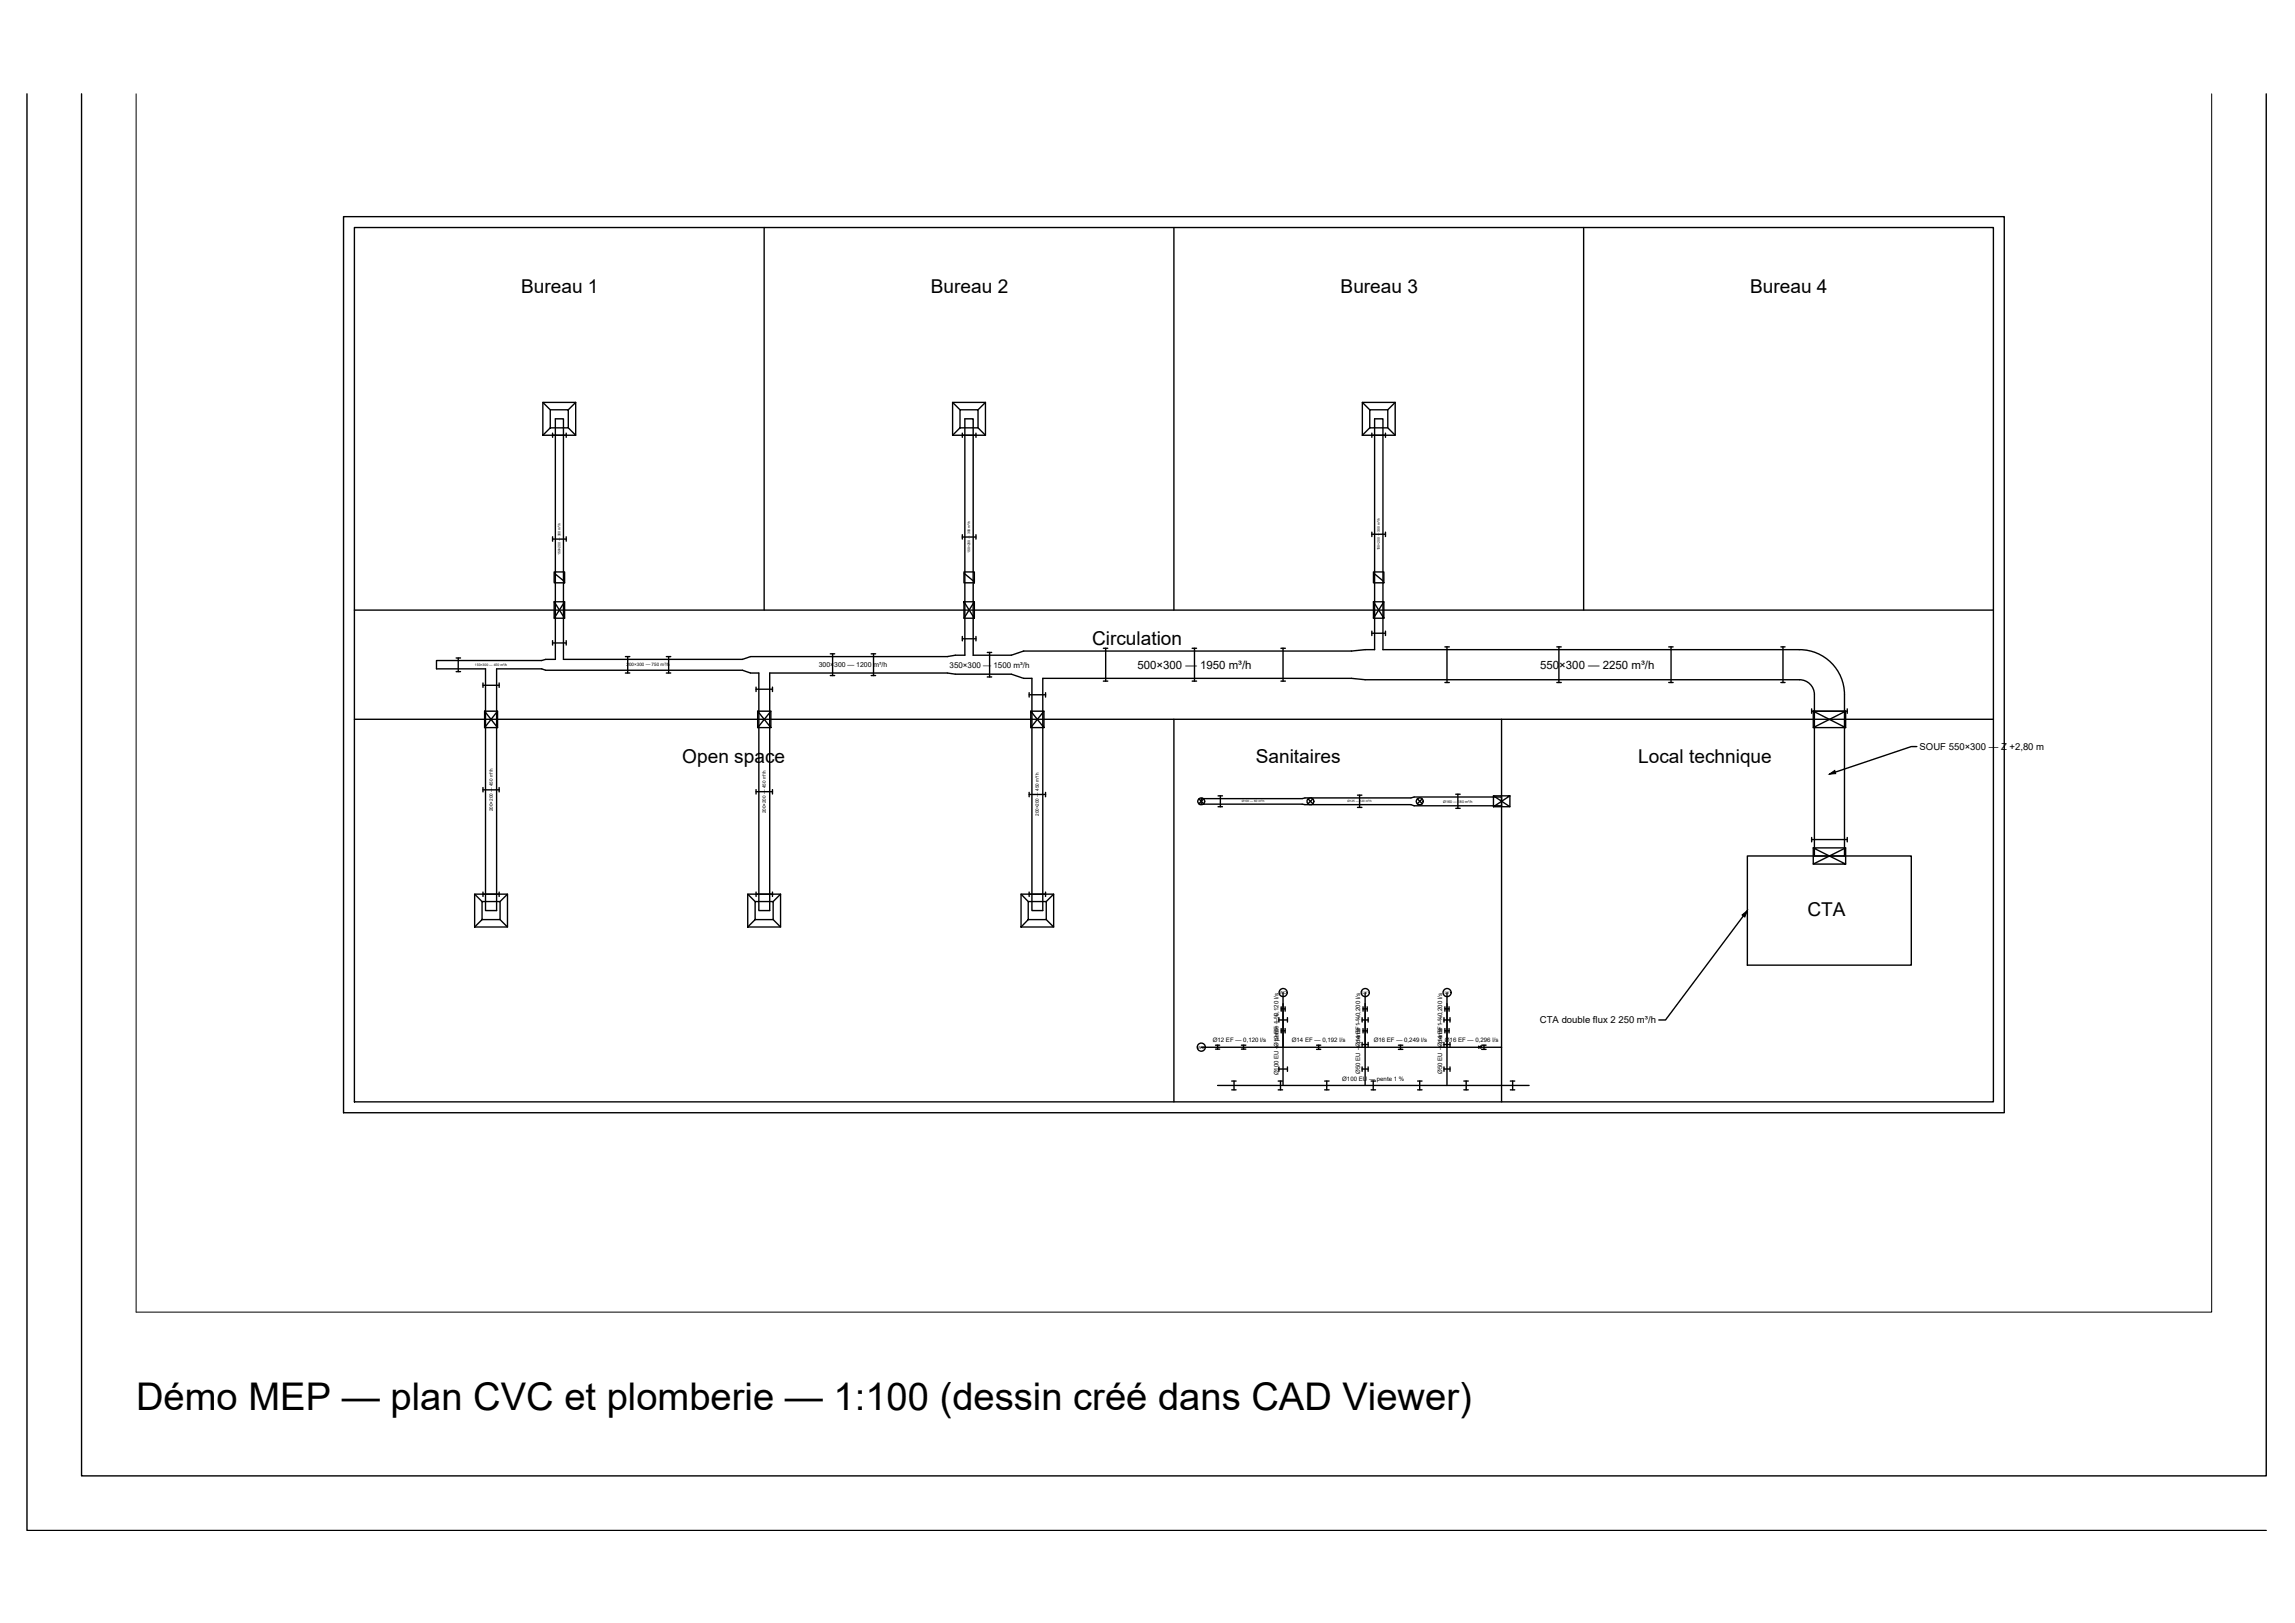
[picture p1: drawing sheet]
<svg xmlns="http://www.w3.org/2000/svg" width="420mm" height="297mm" viewBox="0 0 420 297" stroke-linecap="round" stroke-linejoin="round" font-family="sans-serif">
<defs><g id="words">
<text font-size="7" x="24.9" y="258.1">Démo MEP — plan CVC et plomberie — 1:100 (dessin créé dans CAD Viewer)</text>
<g font-size="3.5">
<text x="95.4" y="53.7">Bureau 1</text>
<text x="170.4" y="53.7">Bureau 2</text>
<text x="245.4" y="53.7">Bureau 3</text>
<text x="320.4" y="53.7">Bureau 4</text>
<text x="199.9" y="118.1">Circulation</text>
<text x="124.9" y="139.6">Open space</text>
<text x="229.9" y="139.6">Sanitaires</text>
<text x="299.9" y="139.6">Local technique</text>
<text x="330.9" y="167.7">CTA</text>
</g>
<g font-size="2.1">
<text x="208.2" y="122.4">500×300 — 1950 m³/h</text>
<text x="282" y="122.4">550×300 — 2250 m³/h</text>
</g>
<g font-size="1.7">
<text x="351.4" y="137.3">SOUF 550×300 — Z +2,80 m</text>
<text x="281.9" y="187.3">CTA double flux 2 250 m³/h</text>
</g>
<text font-size="1.5" x="173.8" y="122.2">350×300 — 1500 m³/h</text>
<text font-size="1.3" x="149.9" y="122.1">300×300 — 1200 m³/h</text>
<g font-size="1.1">
<text x="222" y="190.8">Ø12 EF — 0,120 l/s</text>
<text x="234" y="191.6" transform="rotate(-90 234 191.6)">Ø12 EF — 0,120 l/s</text>
<text x="236.5" y="190.8">Ø14 EF — 0,192 l/s</text>
<text x="249" y="191.6" transform="rotate(-90 249 191.6)">Ø14 EF — 0,200 l/s</text>
<text x="251.5" y="190.8">Ø16 EF — 0,249 l/s</text>
<text x="264" y="191.6" transform="rotate(-90 264 191.6)">Ø14 EF — 0,200 l/s</text>
<text x="264.5" y="190.8">Ø16 EF — 0,296 l/s</text>
<text x="234" y="196.8" transform="rotate(-90 234 196.8)">Ø100 EU — pente 1 %</text>
<text x="245.7" y="197.8">Ø100 EU — pente 1 %</text>
<text x="249" y="196.5" transform="rotate(-90 249 196.5)">Ø50 EU — pente 1 %</text>
<text x="264" y="196.5" transform="rotate(-90 264 196.5)">Ø50 EU — pente 1 %</text>
</g>
<g font-size=".8">
<text x="114.7" y="121.9">200×300 — 750 m³/h</text>
<text x="90.2" y="148.5" transform="rotate(-90 90.2 148.5)">200×200 — 450 m³/h</text>
<text x="140.2" y="148.9" transform="rotate(-90 140.2 148.9)">200×200 — 450 m³/h</text>
<text x="190.2" y="149.3" transform="rotate(-90 190.2 149.3)">200×200 — 450 m³/h</text>
</g>
<g font-size=".7">
<text x="264.2" y="146.9">Ø160 — 180 m³/h</text>
<text x="234.3" y="181.9">WC</text>
<text x="249.5" y="181.9">LV</text>
<text x="264.5" y="181.9">LV</text>
<text x="219.3" y="191.9">WC</text>
</g>
<g font-size=".6">
<text x="102.6" y="101.6" transform="rotate(-90 102.6 101.6)">150×200 — 300 m³/h</text>
<text x="177.6" y="101.2" transform="rotate(-90 177.6 101.2)">150×200 — 300 m³/h</text>
<text x="252.6" y="100.7" transform="rotate(-90 252.6 100.7)">150×200 — 300 m³/h</text>
<text x="86.9" y="121.9">150×300 — 450 m³/h</text>
<text x="227.4" y="146.8">Ø100 — 60 m³/h</text>
<text x="246.7" y="146.8">Ø125 — 120 m³/h</text>
</g>
</g></defs>
<!-- layer: A-MURS -->
<path d="M62.9 39.7h304v164h-304zM64.9 41.6h300v160.1h-300zM139.9 41.6v70.1M214.9 41.6v70.1M289.9 41.6v70.1M64.9 111.7h300M64.9 131.6h300M214.9 131.6v70.1M274.9 131.6v70.1M319.9 156.7h30v19.9h-30z" fill="none" stroke="#000" stroke-width=".25"/>
<!-- layer: MEP-CVC-SOUF -->
<g fill="none" stroke="#000" stroke-width=".25">
<path d="M99.4 73.6h6v6.1h-6zM99.4 73.6l1.3 1.4M100.7 78.3h3.3v-3.3h-3.3v3.3l-1.3 1.4M101.7 76.7h1.5v44h32.7l1.5-.5h36l1.5-.3h1.7v-43.2h1.6v43.2h7l2.2-.7h60l2.5-.3h1.8v-42.2h1.5v42.2h76.2a8.2 8.2 0 0 1 8.3 8.2v29.6h-5.5v-29.6a2.73 2.73 0 0 0-2.8-2.7h-79.5l-2.5-.3h-56.5v42.6h-2v-42.6h-1.5l-2.2-.7h-10.3l-1.5-.2h-32.5v43.5h-2v-43.5h-1.5l-1.5-.5h-36l-.7-.3h-8.3v44.3h-2v-44.3h-9v-1.5h19.3l.7-.2h1.8zM104 78.3l1.4 1.4M105.4 73.6l-1.4 1.4M174.4 73.6h6v6.1h-6zM174.4 73.6l1.4 1.4M175.8 78.3h3.3v-3.3h-3.3v3.3l-1.4 1.4M179.1 78.3l1.3 1.4M180.4 73.6l-1.3 1.4M249.4 73.6h6v6.1h-6z"/>
<path d="M249.4 73.6l1.4 1.4M250.8 78.3h3.3v-3.3h-3.3v3.3l-1.4 1.4M254.1 78.3l1.3 1.4M255.4 73.6l-1.3 1.4M350.9 136.6h-1l-15 5.1M86.9 163.6h6v6.1h-6zM86.9 163.6l1.4 1.4M88.3 168.3h3.3v-3.3h-3.3v3.3l-1.4 1.4M91.6 168.3l1.3 1.4M92.9 163.6l-1.3 1.4M136.9 163.6h6v6.1h-6zM136.9 163.6l1.3 1.4"/>
<path d="M138.2 168.3h3.3v-3.3h-3.3v3.3l-1.3 1.4M141.5 168.3l1.4 1.4M142.9 163.6l-1.4 1.4M186.9 163.6h6v6.1h-6zM186.9 163.6l1.3 1.4M188.2 168.3h3.3v-3.3h-3.3v3.3l-1.3 1.4M191.5 168.3l1.4 1.4M192.9 163.6l-1.4 1.4"/>
</g>
<!-- layer: MEP-CVC-EXT -->
<g fill="none" stroke="#000" stroke-width=".25">
<path d="M219.5 146.2l.9 .9M219.9 146.2h18.5l.5-.2h19.4l.6-.1h16v1.6h-16l-.6-.2-38.4-.1zM220.4 146.2l-.9 .9M239.5 146.2l.9 .9M240.4 146.2l-.9 .9M259.5 146.2l.9 .9M260.4 146.2l-.9 .9"/>
<circle cx="219.9" cy="146.7" r=".63"/>
<circle cx="239.9" cy="146.7" r=".63"/>
<circle cx="259.9" cy="146.7" r=".63"/>
</g>
<!-- layer: MEP-PLB-EF -->
<g fill="none" stroke="#000" stroke-width=".25">
<path d="M219.9 191.7h55M234.9 181.7v10M249.9 181.7v10M264.9 181.7v10"/>
<circle cx="219.9" cy="191.6" r=".74"/>
<circle cx="234.9" cy="181.7" r=".74"/>
<circle cx="249.9" cy="181.7" r=".74"/>
<circle cx="264.9" cy="181.7" r=".74"/>
</g>
<!-- layer: MEP-PLB-EU -->
<path d="M222.9 198.7h57M234.9 183.7v15M249.9 183.7v15M264.9 183.7v15" fill="none" stroke="#000" stroke-width=".25"/>
<!-- layer: MEP-ACCESSOIRES -->
<g fill="none" stroke="#000" stroke-width=".25">
<path d="M101.5 104.7h1.9v2h-1.9zM101.5 110.1l1.9 3v-3h-1.9v3h1.9M101.5 105l1.8 1.4M103.4 110.1l-1.9 3M176.5 104.7h1.9v2h-1.9zM176.5 110.1l1.9 3v-3h-1.9v3h1.9M176.6 105l1.7 1.4M178.4 110.1l-1.9 3M251.4 104.7h2v2h-2zM251.4 110.1l2 3v-3h-2v3h2M251.6 105l1.7 1.4M253.4 110.1l-2 3"/>
<path d="M88.7 130.2h2.4v3h-2.4v-3l2.4 3M91.1 130.2l-2.4 3M138.7 130.2h2.4v3h-2.4v-3l2.4 3M141.1 130.2l-2.4 3M188.7 130.2h2.4v3h-2.4v-3l2.4 3M191.1 130.2l-2.4 3M332 130.2l5.9 3v-3h-5.9v3h5.9M337.9 130.2l-5.9 3M273.4 145.7l3 1.9M276.4 145.7v1.9h-3v-1.9h3l-3 1.9M332 155.2l5.9 2.9v-2.9h-5.9v2.9h5.9M337.9 155.2l-5.9 2.9"/>
<path d="M270.7 191.5l.4 .3v-.3l-.4 .3z"/>
</g>
<!-- layer: MEP-SUPPORTS -->
<g fill="none" stroke="#000" stroke-width=".25">
<path d="M101.2 79.3v.7M101.2 79.7h2.5M103.7 79.3v.7M176.2 79.7h2.5M176.2 79.3v.7M178.7 79.3v.7M251.1 79.7h2.5M251.1 79.3v.7M253.6 79.3v.7M101.2 98.2v.8M101.2 98.7h2.5M103.7 98.2v.8"/>
<path d="M176.2 97.9v.8M176.2 98.3h2.5M178.7 97.9v.8M251.1 97.4v.8M251.1 97.8h2.5M253.6 97.4v.8M101.2 117.7h2.5M101.2 117.2v.9M103.7 117.2v.9M152 119.7h.8M152.4 119.7v3.9M159.5 119.7h.8"/>
<path d="M159.9 119.7v3.9M176.2 116.9h2.5M176.2 116.5v.8M178.7 116.5v.8M180.7 119.4h.9M181.2 119.4v4.5M202 118.6h.8M202.4 118.6v6.1M218.3 118.6h.8M218.7 118.6v6.1M234.5 118.6h.8M234.9 118.6v6.1"/>
<path d="M251.1 115.9h2.5M251.1 115.5v.8M253.6 115.5v.8M264.5 118.4h.8M264.9 118.4v6.5M285 118.4h.8M285.4 118.4v6.5M305.5 118.4h.8M305.9 118.4v6.5M326 118.4h.8M326.4 118.4v6.5M83.5 120.4h.8"/>
<path d="M83.5 122.9h.8M83.9 120.4v2.5M88.4 125.4h3M88.4 125v.8M91.4 125v.8M114.5 120.2h.8M114.5 123.2h.8M114.9 120.2v3M122 120.2h.8M122 123.2h.8M122.4 120.2v3M138.4 126.1h3"/>
<path d="M138.4 125.8v.8M141.4 125.8v.8M152 123.6h.8M159.5 123.6h.8M180.7 123.9h.9M188.4 127.2h3M188.4 126.8v.8M191.4 126.8v.8M202 124.7h.8M218.3 124.7h.8M234.5 124.7h.8M264.5 124.9h.8"/>
<path d="M285 124.9h.8M305.5 124.9h.8M326 124.9h.8M331.7 129.7v.8M331.7 130.2h6.5M338.2 129.7v.8M88.4 144.1v.8M88.4 144.6h3M91.4 144.1v.8M138.4 144.5v.8M138.4 144.9h3M141.4 144.5v.8"/>
<path d="M188.4 145v.8M188.4 145.4h3M191.4 145v.8M223 145.7h.8M223 147.6h.8M223.4 145.7v1.9M248.5 145.5h.8M248.5 147.8h.8M248.9 145.5v2.3M266.5 145.4h.8M266.5 147.9h.8M266.9 145.4v2.5"/>
<path d="M331.7 153.7h6.5M331.7 153.3v.8M338.2 153.3v.8M88.4 163.3v.8M88.4 163.6h3M91.4 163.3v.8M138.4 163.6h3M138.4 163.3v.8M141.4 163.3v.8M188.4 163.6h3M188.4 163.3v.8M191.4 163.3v.8"/>
<path d="M222.5 191.3h.8M222.5 192h.8M222.9 191.3v.7M225.5 197.9h.8M225.5 199.5h.8M225.9 197.9v1.6M227.3 191.3h.8M227.3 192h.8M227.7 191.3v.7M234 197.9h.8M234 199.5h.8M234.1 195.7h1.6"/>
<path d="M234.1 186.7h1.6M234.1 186.3v.8M234.1 195.3v.8M234.4 197.9v1.6M234.6 188.7h.7M234.6 184.6h.7M234.6 184.3v.8M234.6 188.2v.8M235.3 184.3v.8M235.3 188.2v.8M235.7 186.3v.8M235.7 195.3v.8"/>
<path d="M241 191.3h.8M241 192.1h.8M241.4 191.3v.8M242.5 197.9h.8M242.5 199.5h.8M242.9 197.9v1.6M249.4 195.7h1.1M249.4 191.2h1.1M249.4 186.7h1.1M249.4 186.3v.8M249.4 190.8v.7M249.4 195.3v.8"/>
<path d="M249.5 188.7h.8M249.5 184.6h.8M249.5 184.3v.8M249.5 188.2v.8M250.3 184.3v.8M250.3 188.2v.8M250.5 186.3v.8M250.5 190.8v.7M250.5 195.3v.8M251 197.9h.8M251 199.5h.8M251.4 197.9v1.6"/>
<path d="M256 191.3h.8M256 192.1h.8M256.4 191.3v.8M259.5 197.9h.8M259.5 199.5h.8M259.9 197.9v1.6M264.4 195.7h1.1M264.4 186.3v.8M264.4 190.8v.7M264.4 195.3v.8M264.4 191.2h1.1M264.4 186.7h1.1"/>
<path d="M264.5 188.7h.8M264.5 184.3v.8M264.5 188.2v.8M264.5 184.6h.8M265.3 184.3v.8M265.3 188.2v.8M265.5 186.3v.8M265.5 190.8v.7M265.5 195.3v.8M268 197.9h.8M268 199.5h.8M268.4 197.9v1.6"/>
<path d="M271.3 191.3h.8M271.3 192.1h.8M271.7 191.3v.8M276.5 197.9h.8M276.5 199.5h.8M276.9 197.9v1.6"/>
</g>
<!-- layer: MEP-CVC-SOUF -->
<path d="M334.9 141.7l1-.7 .2 .6z" fill="#000" stroke="#000" stroke-width=".18"/>
<!-- layer: MEP-NOTES -->
<path d="M319.9 166.7l-15 20h-1.2" fill="none" stroke="#000" stroke-width=".25"/>
<path d="M318.9 167.5l1-.8-.5 1.1z" fill="#000" stroke="#000" stroke-width=".18"/>
<!-- layer: 0 -->
<path d="M4.9 17.2v262.9h410M14.9 17.2v252.9h400v-252.9" fill="none" stroke="#000" stroke-width=".25"/>
<!-- layer: MEP-NOTES -->
<path d="M24.9 17.2v222.9h380v-222.9" fill="none" stroke="#000" stroke-width=".18"/>
<use href="#words"/>
</svg>
